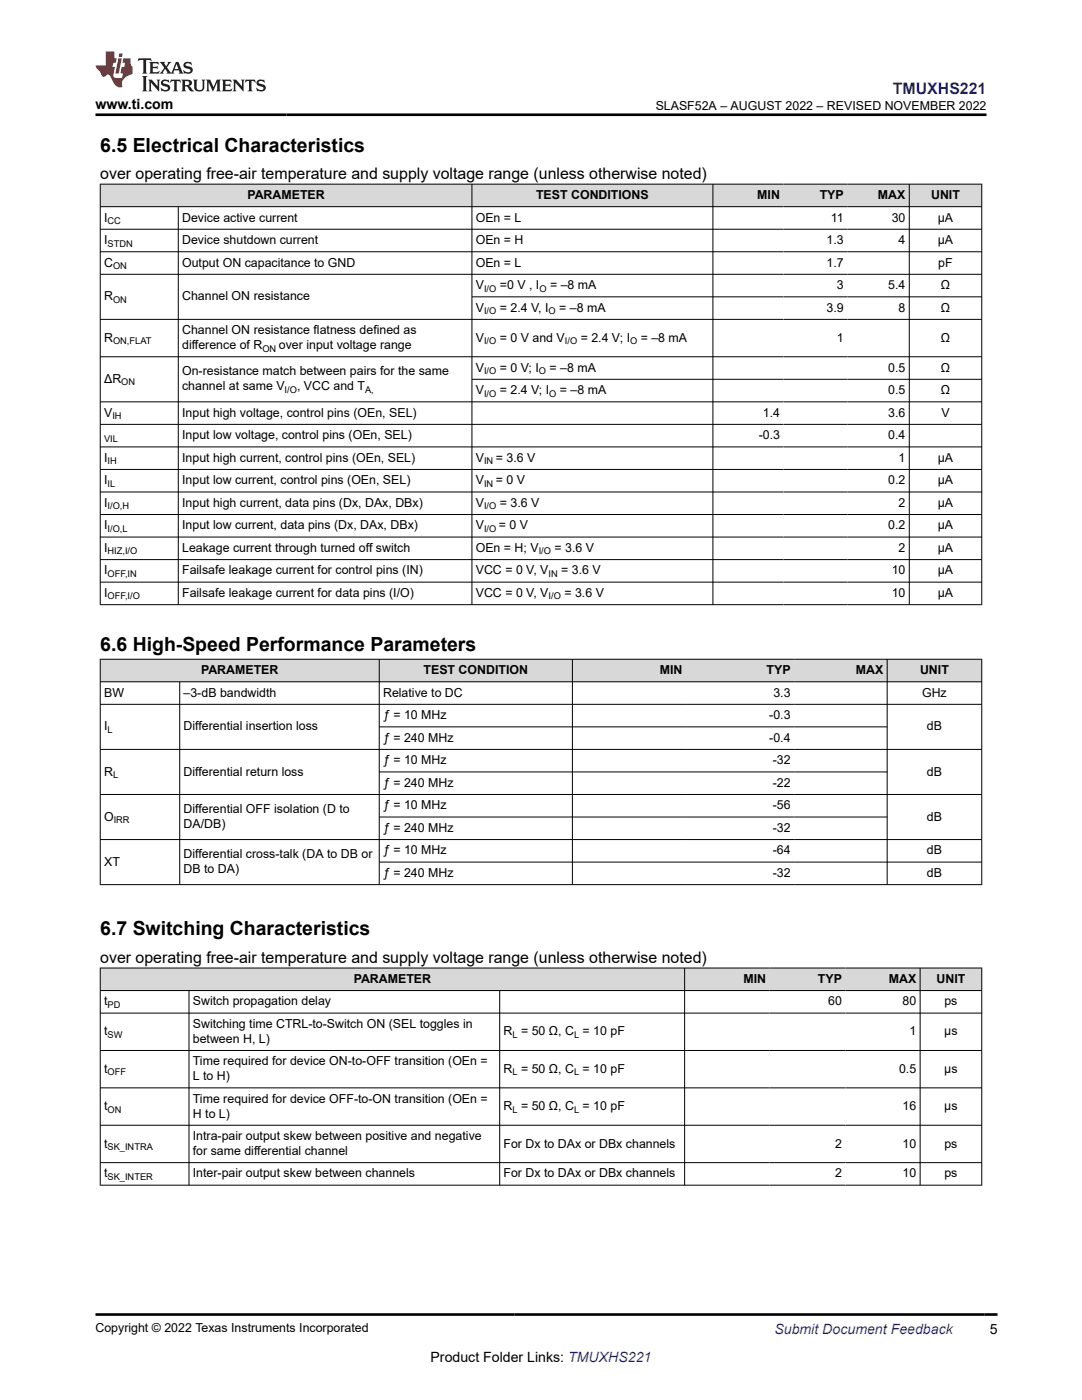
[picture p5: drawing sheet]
<svg xmlns="http://www.w3.org/2000/svg" width="216mm" height="279mm" viewBox="0 0 216 279" stroke-linecap="round" stroke-linejoin="round" font-family="sans-serif">
<defs><g id="words">
<g font-size="3.9">
<text x="20" y="30.3">6.5 Electrical Characteristics</text>
<text x="20" y="129.9">6.6 High-Speed Performance Parameters</text>
<text x="20" y="186.7">6.7 Switching Characteristics</text>
</g>
<text font-size="3.2" fill="#00f" x="178.1" y="18.7">TMUXHS221</text>
<g font-size="3.2">
<text x="20" y="35.7">over operating free-air temperature and supply voltage range (unless otherwise noted)</text>
<text x="20" y="192.1">over operating free-air temperature and supply voltage range (unless otherwise noted)</text>
</g>
<g font-size="2.8">
<text x="19" y="21.8">www.ti.com</text>
<text x="197.5" y="266.1">5</text>
<text x="85.9" y="271.7">Product Folder Links: TMUXHS221</text>
</g>
<text font-size="2.8" fill="#00f" x="154.5" y="266.2">Submit Document Feedback</text>
<g font-size="2.5">
<text x="130.8" y="21.9">SLASF52A – AUGUST 2022 – REVISED NOVEMBER 2022</text>
<text x="49.4" y="39.7">PARAMETER</text>
<text x="107" y="39.7">TEST CONDITIONS</text>
<text x="151.1" y="39.7">MIN</text>
<text x="163.6" y="39.7">TYP</text>
<text x="175.2" y="39.7">MAX</text>
<text x="185.8" y="39.7">UNIT</text>
<text x="20.8" y="44.2">I</text>
<text x="36.3" y="44.2">Device active current</text>
<text x="94.9" y="44.2">OEn = L</text>
<text x="165.8" y="44.2">11</text>
<text x="177.9" y="44.2">30</text>
<text x="187.1" y="44.2">µA</text>
<text x="20.8" y="48.7">I</text>
<text x="20.8" y="53.2">C</text>
<text x="36.3" y="48.7">Device shutdown current</text>
<text x="36.3" y="53.2">Output ON capacitance to GND</text>
<text x="94.9" y="48.7">OEn = H</text>
<text x="94.9" y="53.2">OEn = L</text>
<text x="164.9" y="48.7">1.3</text>
<text x="164.9" y="53.2">1.7</text>
<text x="179.3" y="48.7">4</text>
<text x="187.1" y="48.7">µA</text>
<text x="187.2" y="53.2">pF</text>
<text x="20.8" y="60">R</text>
<text x="36.3" y="60">Channel ON resistance</text>
<text x="94.9" y="57.7">V</text>
<text x="99.7" y="57.7">=0 V , I</text>
<text x="109.8" y="57.7">= –8 mA</text>
<text x="167" y="57.7">3</text>
<text x="177.2" y="57.7">5.4</text>
<text x="187.7" y="57.7">Ω</text>
<text x="94.9" y="62.2">V</text>
<text x="99.7" y="62.2">= 2.4 V, I</text>
<text x="111.6" y="62.2">= –8 mA</text>
<text x="164.9" y="62.2">3.9</text>
<text x="179.3" y="62.2">8</text>
<text x="187.7" y="62.2">Ω</text>
<text x="20.8" y="68.2">R</text>
<text x="36.3" y="66.7">Channel ON resistance flatness defined as</text>
<text x="36.3" y="69.7">difference of R</text>
<text x="55.7" y="69.7">over input voltage range</text>
<text x="94.9" y="68.2">V</text>
<text x="99.7" y="68.2">= 0 V and V</text>
<text x="115.9" y="68.2">= 2.4 V; I</text>
<text x="127.9" y="68.2">= –8 mA</text>
<text x="167" y="68.2">1</text>
<text x="187.7" y="68.2">Ω</text>
<text x="20.8" y="76.4">ΔR</text>
<text x="36.3" y="74.9">On-resistance match between pairs for the same</text>
<text x="36.3" y="77.9">channel at same V</text>
<text x="59.3" y="77.9">, VCC and T</text>
<text x="94.9" y="74.2">V</text>
<text x="99.7" y="74.2">= 0 V; I</text>
<text x="109.7" y="74.2">= –8 mA</text>
<text x="177.2" y="74.2">0.5</text>
<text x="187.7" y="74.2">Ω</text>
<text x="20.8" y="83.2">V</text>
<text x="36.3" y="83.2">Input high voltage, control pins (OEn, SEL)</text>
<text x="94.9" y="78.7">V</text>
<text x="99.7" y="78.7">= 2.4 V; I</text>
<text x="111.7" y="78.7">= –8 mA</text>
<text x="152.2" y="83.2">1.4</text>
<text x="177.2" y="78.7">0.5</text>
<text x="177.2" y="83.2">3.6</text>
<text x="187.7" y="78.7">Ω</text>
<text x="187.8" y="83.2">V</text>
<text x="36.3" y="87.7">Input low voltage, control pins (OEn, SEL)</text>
<text x="151.4" y="87.7">-0.3</text>
<text x="177.2" y="87.7">0.4</text>
<text x="20.8" y="92.2">I</text>
<text x="36.3" y="92.2">Input high current, control pins (OEn, SEL)</text>
<text x="94.9" y="92.2">V</text>
<text x="98.9" y="92.2">= 3.6 V</text>
<text x="179.3" y="92.2">1</text>
<text x="187.1" y="92.2">µA</text>
<text x="20.8" y="96.6">I</text>
<text x="20.8" y="101.1">I</text>
<text x="36.3" y="96.6">Input low current, control pins (OEn, SEL)</text>
<text x="36.3" y="101.1">Input high current, data pins (Dx, DAx, DBx)</text>
<text x="94.9" y="96.6">V</text>
<text x="94.9" y="101.1">V</text>
<text x="98.9" y="96.6">= 0 V</text>
<text x="99.7" y="101.1">= 3.6 V</text>
<text x="177.2" y="96.6">0.2</text>
<text x="179.3" y="101.1">2</text>
<text x="187.1" y="96.6">µA</text>
<text x="187.1" y="101.1">µA</text>
<text x="20.8" y="105.6">I</text>
<text x="36.3" y="105.6">Input low current, data pins (Dx, DAx, DBx)</text>
<text x="94.9" y="105.6">V</text>
<text x="99.6" y="105.6">= 0 V</text>
<text x="177.2" y="105.6">0.2</text>
<text x="187.1" y="105.6">µA</text>
<text x="20.8" y="110.1">I</text>
<text x="36.3" y="110.1">Leakage current through turned off switch</text>
<text x="94.9" y="110.1">OEn = H; V</text>
<text x="110.6" y="110.1">= 3.6 V</text>
<text x="179.3" y="110.1">2</text>
<text x="187.1" y="110.1">µA</text>
<text x="20.8" y="114.6">I</text>
<text x="20.8" y="119.1">I</text>
<text x="36.3" y="114.6">Failsafe leakage current for control pins (IN)</text>
<text x="36.3" y="119.1">Failsafe leakage current for data pins (I/O)</text>
<text x="94.9" y="114.6">VCC = 0 V, V</text>
<text x="94.9" y="119.1">VCC = 0 V, V</text>
<text x="112" y="114.6">= 3.6 V</text>
<text x="112.6" y="119.1">= 3.6 V</text>
<text x="177.9" y="114.6">10</text>
<text x="177.9" y="119.1">10</text>
<text x="187.1" y="114.6">µA</text>
<text x="187.1" y="119.1">µA</text>
<text x="40.1" y="134.5">PARAMETER</text>
<text x="84.5" y="134.5">TEST CONDITION</text>
<text x="131.7" y="134.5">MIN</text>
<text x="153" y="134.5">TYP</text>
<text x="170.8" y="134.5">MAX</text>
<text x="183.6" y="134.5">UNIT</text>
<text x="20.8" y="139">BW</text>
<text x="36.6" y="139">–3-dB bandwidth</text>
<text x="76.4" y="139">Relative to DC</text>
<text x="76.4" y="143.5">ƒ = 10 MHz</text>
<text x="153.5" y="143.5">-0.3</text>
<text x="154.3" y="139">3.3</text>
<text x="184" y="139">GHz</text>
<text x="20.8" y="145.8">I</text>
<text x="36.6" y="145.8">Differential insertion loss</text>
<text x="76.4" y="148">ƒ = 240 MHz</text>
<text x="153.5" y="148">-0.4</text>
<text x="185" y="145.8">dB</text>
<text x="20.8" y="154.8">R</text>
<text x="36.6" y="154.8">Differential return loss</text>
<text x="76.4" y="152.5">ƒ = 10 MHz</text>
<text x="154.2" y="152.5">-32</text>
<text x="185" y="154.8">dB</text>
<text x="76.4" y="157">ƒ = 240 MHz</text>
<text x="76.4" y="161.5">ƒ = 10 MHz</text>
<text x="154.2" y="157">-22</text>
<text x="154.2" y="161.5">-56</text>
<text x="20.8" y="163.8">O</text>
<text x="36.6" y="162.3">Differential OFF isolation (D to</text>
<text x="36.6" y="165.2">DA/DB)</text>
<text x="76.4" y="166">ƒ = 240 MHz</text>
<text x="154.2" y="166">-32</text>
<text x="185" y="163.8">dB</text>
<text x="20.8" y="172.8">XT</text>
<text x="36.6" y="171.3">Differential cross-talk (DA to DB or</text>
<text x="76.4" y="170.5">ƒ = 10 MHz</text>
<text x="154.2" y="170.5">-64</text>
<text x="185" y="170.5">dB</text>
<text x="36.6" y="174.2">DB to DA)</text>
<text x="76.4" y="175">ƒ = 240 MHz</text>
<text x="154.2" y="175">-32</text>
<text x="185" y="175">dB</text>
<text x="70.6" y="196.2">PARAMETER</text>
<text x="148.4" y="196.2">MIN</text>
<text x="163.2" y="196.2">TYP</text>
<text x="177.3" y="196.2">MAX</text>
<text x="186.9" y="196.2">UNIT</text>
<text x="20.8" y="200.6">t</text>
<text x="38.5" y="200.6">Switch propagation delay</text>
<text x="165.3" y="200.6">60</text>
<text x="180.1" y="200.6">80</text>
<text x="188.4" y="200.6">ps</text>
<text x="20.8" y="206.6">t</text>
<text x="38.5" y="205.1">Switching time CTRL-to-Switch ON (SEL toggles in</text>
<text x="38.5" y="208.1">between H, L)</text>
<text x="100.5" y="206.6">R = 50 Ω, C = 10 pF</text>
<text x="181.5" y="206.6">1</text>
<text x="188.4" y="206.6">µs</text>
<text x="20.8" y="214.1">t</text>
<text x="38.5" y="212.6">Time required for device ON-to-OFF transition (OEn =</text>
<text x="38.5" y="215.6">L to H)</text>
<text x="100.5" y="214.1">R = 50 Ω, C = 10 pF</text>
<text x="179.4" y="214.1">0.5</text>
<text x="188.4" y="214.1">µs</text>
<text x="20.8" y="221.6">t</text>
<text x="38.5" y="220.1">Time required for device OFF-to-ON transition (OEn =</text>
<text x="100.5" y="221.6">R = 50 Ω, C = 10 pF</text>
<text x="180.1" y="221.6">16</text>
<text x="188.4" y="221.6">µs</text>
<text x="38.5" y="223">H to L)</text>
<text x="38.5" y="227.5">Intra-pair output skew between positive and negative</text>
<text x="20.8" y="229">t</text>
<text x="38.5" y="230.5">for same differential channel</text>
<text x="100.5" y="229">For Dx to DAx or DBx channels</text>
<text x="166.6" y="229">2</text>
<text x="180.1" y="229">10</text>
<text x="188.4" y="229">ps</text>
<text x="20.8" y="235">t</text>
<text x="38.5" y="235">Inter-pair output skew between channels</text>
<text x="100.5" y="235">For Dx to DAx or DBx channels</text>
<text x="166.6" y="235">2</text>
<text x="180.1" y="235">10</text>
<text x="188.4" y="235">ps</text>
<text x="19" y="265.9">Copyright © 2022 Texas Instruments Incorporated</text>
</g>
<g font-size="1.9">
<text x="21.5" y="44.7">CC</text>
<text x="21.5" y="49.2">STDN</text>
<text x="22.6" y="53.7">ON</text>
<text x="96.6" y="58.2">I/O</text>
<text x="107.6" y="58.2">O</text>
<text x="22.6" y="60.4">ON</text>
<text x="96.6" y="62.7">I/O</text>
<text x="109.5" y="62.7">O</text>
<text x="22.6" y="68.7">ON,FLAT</text>
<text x="52.4" y="70.2">ON</text>
<text x="96.6" y="68.7">I/O</text>
<text x="112.7" y="68.7">I/O</text>
<text x="125.7" y="68.7">O</text>
<text x="24.2" y="76.9">ON</text>
<text x="96.6" y="74.7">I/O</text>
<text x="107.5" y="74.7">O</text>
<text x="22.4" y="83.6">IH</text>
<text x="56.8" y="78.4">I/O</text>
<text x="72.9" y="78.4">A,</text>
<text x="96.6" y="79.2">I/O</text>
<text x="109.6" y="79.2">O</text>
<text x="20.8" y="88.1">VIL</text>
<text x="21.5" y="92.6">IH</text>
<text x="96.6" y="92.6">IN</text>
<text x="21.5" y="97.1">IL</text>
<text x="21.5" y="101.6">I/O,H</text>
<text x="96.6" y="97.1">IN</text>
<text x="96.6" y="101.6">I/O</text>
<text x="21.5" y="106.1">I/O,L</text>
<text x="96.6" y="106.1">I/O</text>
<text x="21.5" y="110.6">HIZ,I/O</text>
<text x="107.5" y="110.6">I/O</text>
<text x="21.5" y="115.1">OFF,IN</text>
<text x="21.5" y="119.6">OFF,I/O</text>
<text x="109.5" y="115.1">IN</text>
<text x="109.5" y="119.6">I/O</text>
<text x="21.5" y="146.3">L</text>
<text x="22.6" y="155.3">L</text>
<text x="22.7" y="164.3">IRR</text>
<text x="21.5" y="201.1">PD</text>
<text x="21.5" y="207.1">SW</text>
<text x="102.3" y="207.1">L</text>
<text x="114.5" y="207.1">L</text>
<text x="21.5" y="214.6">OFF</text>
<text x="102.3" y="214.6">L</text>
<text x="114.5" y="214.6">L</text>
<text x="21.5" y="222">ON</text>
<text x="102.3" y="222">L</text>
<text x="114.5" y="222">L</text>
<text x="21.5" y="229.5">SK_INTRA</text>
<text x="21.5" y="235.5">SK_INTER</text>
</g>
</g></defs>
<g fill="#d8d8d8">
<path d="M20 36.8h175.9v4.4h-175.9z" fill-rule="evenodd"/>
<path d="M20.1 36.8h74v4.4h-74z" fill-rule="evenodd"/>
<path d="M94.2 36.8h48v4.4h-48z" fill-rule="evenodd"/>
<path d="M142.3 36.8h14v4.4h-14z" fill-rule="evenodd"/>
<path d="M156.3 36.8h12.8v4.4h-12.8z" fill-rule="evenodd"/>
<path d="M169.1 36.8h12.3v4.4h-12.3z" fill-rule="evenodd"/>
<path d="M181.5 36.8h14.3v4.4h-14.3z" fill-rule="evenodd"/>
</g>
<g fill="none" stroke="#000" stroke-width=".2">
<path d="M19.9 36.8h176.1M20 36.7v84M94.2 36.7v84M142.3 36.7v84M181.4 36.7v84M195.9 36.7v84M19.9 41.2h176.1M19.9 45.7h176.1M19.9 50.2h176.1M19.9 54.7h176.1M35.6 41.2v79.5M94.2 59.2h101.8"/>
<path d="M19.9 63.7h176.1M19.9 71.2h176.1M94.2 75.7h101.8M19.9 84.7h176.1M19.9 89.2h176.1M19.9 93.7h176.1M19.9 98.2h176.1M196 80.2h-176.1M19.9 102.7h176.1M19.9 107.2h176.1M19.9 111.7h176.1M19.9 116.2h176.1"/>
<path d="M19.9 120.7h176.1"/>
</g>
<g fill="#d8d8d8">
<path d="M20 131.6h175.9v4.5h-175.9z" fill-rule="evenodd"/>
<path d="M20.1 131.6h55.5v4.4h-55.5z" fill-rule="evenodd"/>
<path d="M75.7 131.6h38.5v4.4h-38.5z" fill-rule="evenodd"/>
<path d="M114.3 131.6h22.6v4.4h-22.6z" fill-rule="evenodd"/>
<path d="M136.9 131.6h21.6v4.4h-21.6z" fill-rule="evenodd"/>
<path d="M158.5 131.6h18.5v4.4h-18.5z" fill-rule="evenodd"/>
<path d="M177.1 131.6h18.7v4.4h-18.7z" fill-rule="evenodd"/>
</g>
<g fill="none" stroke="#000" stroke-width=".2">
<path d="M19.9 131.6h176.1M19.9 136.1h176.1M20 131.5v45.1M35.9 136.1v40.5M75.7 131.5v45.1M114.2 131.5v45.1M177 131.5v45.1M195.9 131.5v45.1M19.9 140.6h176.1M19.9 149.6h176.1M19.9 158.6h176.1M75.7 145.1h101.4"/>
<path d="M75.7 154.1h101.4M19.9 167.6h176.1M19.9 176.5h176.1M75.7 163.1h101.4M75.7 172h120.3"/>
</g>
<g fill="#d8d8d8">
<path d="M20 193.2h175.9v4.5h-175.9z" fill-rule="evenodd"/>
<path d="M20.1 193.3h116.4v4.3h-116.4z" fill-rule="evenodd"/>
<path d="M136.7 193.3h16.9v4.3h-16.9z" fill-rule="evenodd"/>
<path d="M153.6 193.3h15.1v4.3h-15.1z" fill-rule="evenodd"/>
<path d="M168.7 193.3h14.8v4.3h-14.8z" fill-rule="evenodd"/>
<path d="M183.7 193.3h12.1v4.3h-12.1z" fill-rule="evenodd"/>
</g>
<g fill="none" stroke="#000" stroke-width=".2">
<path d="M19.9 193.2h176.1M19.9 197.7h176.1M20 193.1v43.5M37.7 197.7v38.9M99.7 197.7v38.9M136.6 193.1v43.5M183.6 193.1v43.5M195.9 193.1v43.5M19.9 202.2h176.1M19.9 209.6h176.1M19.9 217.1h176.1M19.9 224.6h176.1"/>
<path d="M19.9 232h176.1M19.9 236.5h176.1"/>
</g>
<path d="M27.7 11.6l-.2 .6 .5-.2h.6v.1v2.2l-.2 .4h1l-.2-.4v-2.2v-.1h.5l.5 .2-.1-.6zM29.8 12.4l.2 .3v1.6l-.2 .4h1.9l.1-.6a1.08 1.08 0 0 1-1.3 .2v-.7h.6l.4 .2v-.7l-.4 .2h-.6v-.5l.2-.2a1 1 0 0 1 1 .3l-.1-.5zM31.8 12.4l1 1.1-1 1.2h.9l-.2-.2 .4-.8 .5 .8-.2 .2h1.6l-.2-.2 .1-.5h1l.1 .5-.1 .2h.9l-.2-.4-.8-1.9h-.5l-1 2.1-.8-1.1 .9-1h-.8l.2 .2-.5 .6-.3-.6 .1-.2zM35.2 12.8l.4 1h-.8zM36.8 12.5a.65 .65 0 0 0-.2 .7 .65 .65 0 0 0 .6 .5l.7 .1 .1 .3a.79 .79 0 0 1-.7 .4 .79 .79 0 0 1-.7-.5l.1 .7 .2-.1a.93 .93 0 0 0 1.1 0 .93 .93 0 0 0 .4-.9 1.46 1.46 0 0 0-1.2-.6l-.1-.3a1.09 1.09 0 0 1 1.2 .2l-.2-.6-.1 .1-.6-.2zM28.4 15.2l.2 .4v2.2l-.2 .4h1l-.2-.4v-2.2l.2-.4zM29.6 15.9l.2 .4v1.5l-.2 .4h.8l-.3-.4v-1.3l1.7 1.8v-2l.2-.4h-.8l.2 .2 .1 1.1-1.2-1.3zM32.3 16a.65 .65 0 0 0-.2 .8 .65 .65 0 0 0 .7 .4l.6 .2 .1 .2a.79 .79 0 0 1-.7 .4 .79 .79 0 0 1-.7-.5l.1 .7 .2-.1a.93 .93 0 0 0 1.1 .1 .93 .93 0 0 0 .4-1 1.46 1.46 0 0 0-1.2-.5l-.1-.4a1.09 1.09 0 0 1 1.2 .2l-.2-.6-.1 .1-.6-.1zM34.1 15.9l-.1 .6a.63 .63 0 0 1 .7-.3l.1 1.6-.3 .4h1l-.2-.4v-1.6a.66 .66 0 0 1 .8 .3l-.1-.6zM36.2 15.9l.2 .4v1.5l-.2 .4h.9l-.2-.2v-.7h.5l.1 .2a.79 .79 0 0 0 1.2 .6l-1-.9a.61 .61 0 0 0 .6-.6 .61 .61 0 0 0-.5-.7zM36.9 16.2h.2a.47 .47 0 0 1 .5 .1 .47 .47 0 0 1 .1 .5l-.2 .1-.6 .1zM38.5 15.9l.2 .2a2.27 2.27 0 0 0 .4 2 1.04 1.04 0 0 0 1.7-.7v-1.3l.2-.2h-.8l.2 .4v1.1a.6 .6 0 0 1-.6 .6 .6 .6 0 0 1-.6-.6v-1.1l.3-.4zM41.1 15.9l.2 .4v1.5l-.2 .4h.7l-.2-.4v-1.4l.9 1.9 .8-1.9v1.4l-.2 .4h1l-.3-.4v-1.5l.3-.4h-.8l-.7 1.5-.7-1.5zM44.3 15.9l.2 .4v1.5l-.2 .4h1.9l.1-.6a1.09 1.09 0 0 1-1.3 .2v-.7h.6l.4 .2v-.6l-.4 .2h-.6v-.6l.2-.1a1.01 1.01 0 0 1 1 .3l-.1-.6zM46.4 15.9l.3 .4v1.5l-.3 .4h.8l-.2-.4v-1.3l1.6 1.8v-2l.2-.4h-.7l.2 .2v1.1l-1.2-1.3zM49 15.9l-.1 .6a.63 .63 0 0 1 .8-.3v1.6l-.3 .4h1l-.2-.4v-1.6a.66 .66 0 0 1 .8 .3l-.1-.6zM51.4 16a.65 .65 0 0 0-.2 .8 .65 .65 0 0 0 .6 .4l.6 .2 .2 .2a.79 .79 0 0 1-.8 .4 .79 .79 0 0 1-.6-.5l.1 .7 .2-.1a.93 .93 0 0 0 1 .1 .93 .93 0 0 0 .5-1 1.46 1.46 0 0 0-1.3-.5l-.1-.4a1.09 1.09 0 0 1 1.3 .2l-.2-.6-.2 .1-.5-.1z" fill="#231f20"/>
<path d="M21.1 10.3v2.7h-2.1l.1 .4 .9 1a.95 .95 0 0 0 .9 .9 .59 .59 0 0 1 .6-.4 .59 .59 0 0 1 .5 .3l.4 .8a1.59 1.59 0 0 0 2.1 1.4 1.61 1.61 0 0 1 1-2.3l1-.3-.1-1.5a1.59 1.59 0 0 1-.4-1.7h-1.4l-.2 .9h.5l-.1 .9h-.5l-.2 .9v.3l.4 .1-.2 .9h-.6a.73 .73 0 0 1-1.1-.7l.3-1.5h-.5l.2-.9h.5l.2-.9h-.5v-1.3zM23.6 11.6l-.6 3.1h.7l.6-3.1zM23.8 10.7l-.1 .6h.7l.1-.6z" fill="#ed1c24"/>
<path d="M19 22.9h177.8M19 262.3h180" fill="none" stroke="#000" stroke-width=".53"/>
<use href="#words"/>
</svg>
